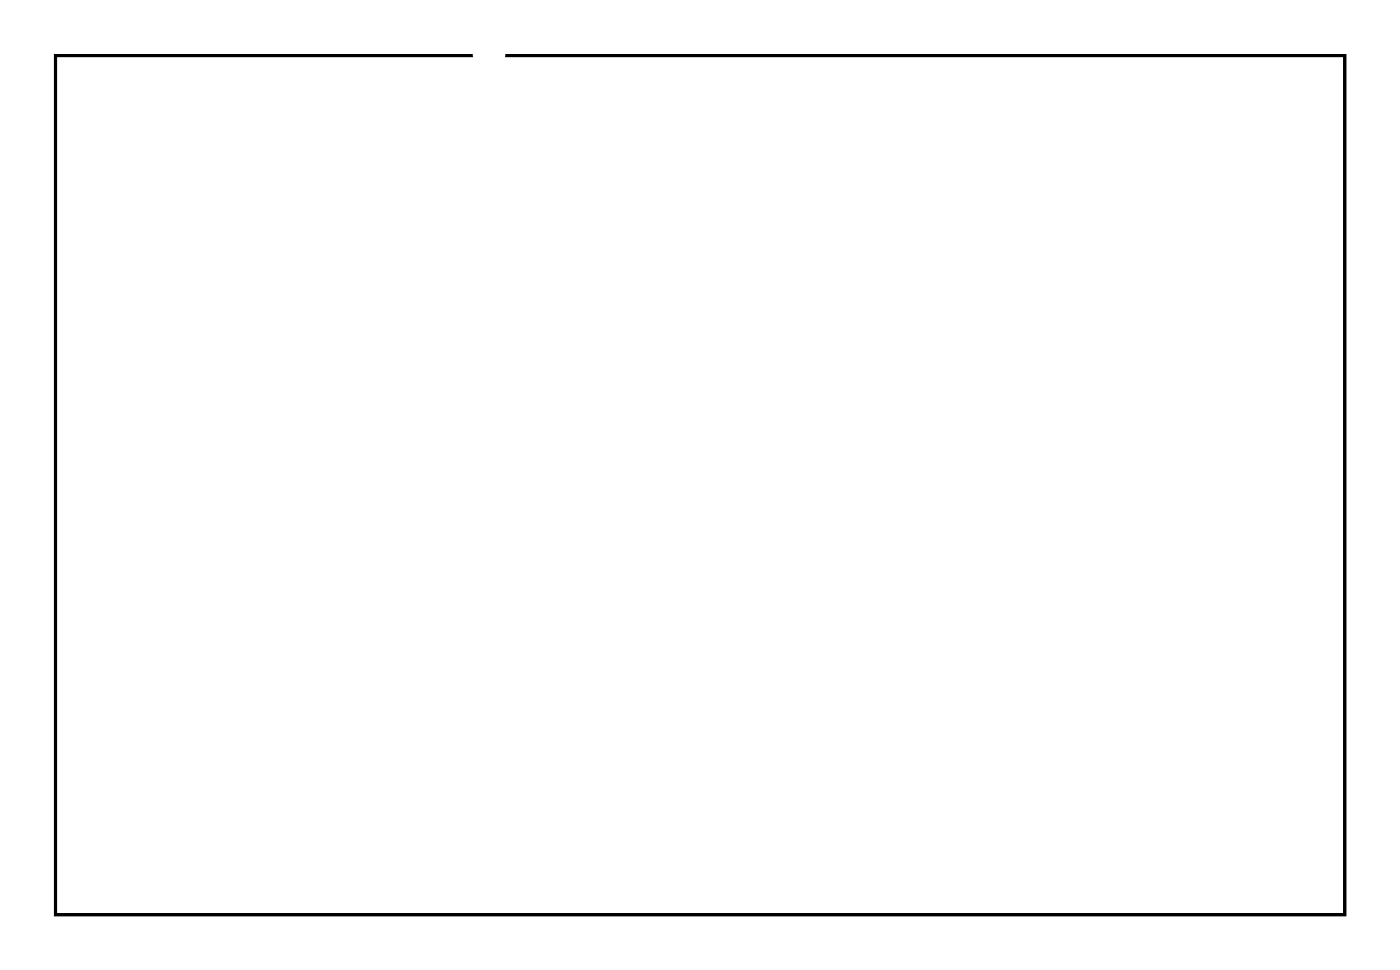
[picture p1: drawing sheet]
<svg xmlns="http://www.w3.org/2000/svg" width="92mm" height="63mm" viewBox="0 0 92 63" stroke-linecap="round" stroke-linejoin="round" font-family="sans-serif">
<path d="M3.6 3.6h84.5v56.3h-84.5z" fill="none" stroke="#000" stroke-width=".2"/>
<path d="M3.6 3.6h84.5v56.3h-84.5zM3.6 3.6v56.3h84.5v-56.3z" fill="#000"/>
<circle cx="32" cy="16.2" r=".72" fill="#fff"/>
<circle cx="32" cy="16.2" r=".72" fill="none" stroke="#fff" stroke-width=".69" stroke-linecap="butt"/>
<circle cx="29.5" cy="16.2" r=".72" fill="#fff"/>
<circle cx="29.5" cy="16.2" r=".72" fill="none" stroke="#fff" stroke-width=".69" stroke-linecap="butt"/>
<circle cx="27" cy="16.2" r=".72" fill="#fff"/>
<circle cx="27" cy="16.2" r=".72" fill="none" stroke="#fff" stroke-width=".69" stroke-linecap="butt"/>
<circle cx="24.4" cy="16.2" r=".72" fill="#fff"/>
<circle cx="24.4" cy="16.2" r=".72" fill="none" stroke="#fff" stroke-width=".69" stroke-linecap="butt"/>
<circle cx="21.9" cy="16.2" r=".72" fill="#fff"/>
<circle cx="21.9" cy="16.2" r=".72" fill="none" stroke="#fff" stroke-width=".69" stroke-linecap="butt"/>
<circle cx="19.3" cy="16.2" r=".72" fill="#fff"/>
<circle cx="19.3" cy="16.2" r=".72" fill="none" stroke="#fff" stroke-width=".69" stroke-linecap="butt"/>
<circle cx="30.4" cy="30.1" r=".72" fill="#fff"/>
<circle cx="30.4" cy="30.1" r=".72" fill="none" stroke="#fff" stroke-width=".69" stroke-linecap="butt"/>
<circle cx="30.4" cy="27.5" r=".72" fill="#fff"/>
<circle cx="30.4" cy="27.5" r=".72" fill="none" stroke="#fff" stroke-width=".69" stroke-linecap="butt"/>
<circle cx="30.4" cy="40.5" r=".72" fill="#fff"/>
<circle cx="30.4" cy="40.5" r=".72" fill="none" stroke="#fff" stroke-width=".69" stroke-linecap="butt"/>
<circle cx="30.4" cy="38" r=".72" fill="#fff"/>
<circle cx="30.4" cy="38" r=".72" fill="none" stroke="#fff" stroke-width=".69" stroke-linecap="butt"/>
<circle cx="33.3" cy="18.8" r=".72" fill="#fff"/>
<circle cx="33.3" cy="18.8" r=".72" fill="none" stroke="#fff" stroke-width=".69" stroke-linecap="butt"/>
<circle cx="33.3" cy="21.3" r=".72" fill="#fff"/>
<circle cx="33.3" cy="21.3" r=".72" fill="none" stroke="#fff" stroke-width=".69" stroke-linecap="butt"/>
<circle cx="33.3" cy="23.9" r=".72" fill="#fff"/>
<circle cx="33.3" cy="23.9" r=".72" fill="none" stroke="#fff" stroke-width=".69" stroke-linecap="butt"/>
<circle cx="33.3" cy="26.4" r=".72" fill="#fff"/>
<circle cx="33.3" cy="26.4" r=".72" fill="none" stroke="#fff" stroke-width=".69" stroke-linecap="butt"/>
<circle cx="33.3" cy="28.9" r=".72" fill="#fff"/>
<circle cx="33.3" cy="28.9" r=".72" fill="none" stroke="#fff" stroke-width=".69" stroke-linecap="butt"/>
<circle cx="33.3" cy="31.5" r=".72" fill="#fff"/>
<circle cx="33.3" cy="31.5" r=".72" fill="none" stroke="#fff" stroke-width=".69" stroke-linecap="butt"/>
<circle cx="33.3" cy="34" r=".72" fill="#fff"/>
<circle cx="33.3" cy="34" r=".72" fill="none" stroke="#fff" stroke-width=".69" stroke-linecap="butt"/>
<circle cx="33.3" cy="36.6" r=".72" fill="#fff"/>
<circle cx="33.3" cy="36.6" r=".72" fill="none" stroke="#fff" stroke-width=".69" stroke-linecap="butt"/>
<circle cx="33.3" cy="39.1" r=".72" fill="#fff"/>
<circle cx="33.3" cy="39.1" r=".72" fill="none" stroke="#fff" stroke-width=".69" stroke-linecap="butt"/>
<circle cx="33.3" cy="41.6" r=".72" fill="#fff"/>
<circle cx="33.3" cy="41.6" r=".72" fill="none" stroke="#fff" stroke-width=".69" stroke-linecap="butt"/>
<circle cx="33.3" cy="44.2" r=".72" fill="#fff"/>
<circle cx="33.3" cy="44.2" r=".72" fill="none" stroke="#fff" stroke-width=".69" stroke-linecap="butt"/>
<circle cx="33.3" cy="46.7" r=".72" fill="#fff"/>
<circle cx="33.3" cy="46.7" r=".72" fill="none" stroke="#fff" stroke-width=".69" stroke-linecap="butt"/>
<circle cx="18.1" cy="46.7" r=".72" fill="#fff"/>
<circle cx="18.1" cy="46.7" r=".72" fill="none" stroke="#fff" stroke-width=".69" stroke-linecap="butt"/>
<circle cx="18.1" cy="44.2" r=".72" fill="#fff"/>
<circle cx="18.1" cy="44.2" r=".72" fill="none" stroke="#fff" stroke-width=".69" stroke-linecap="butt"/>
<circle cx="18.1" cy="41.6" r=".72" fill="#fff"/>
<circle cx="18.1" cy="41.6" r=".72" fill="none" stroke="#fff" stroke-width=".69" stroke-linecap="butt"/>
<circle cx="18.1" cy="39.1" r=".72" fill="#fff"/>
<circle cx="18.1" cy="39.1" r=".72" fill="none" stroke="#fff" stroke-width=".69" stroke-linecap="butt"/>
<circle cx="18.1" cy="36.6" r=".72" fill="#fff"/>
<circle cx="18.1" cy="36.6" r=".72" fill="none" stroke="#fff" stroke-width=".69" stroke-linecap="butt"/>
<circle cx="18.1" cy="34" r=".72" fill="#fff"/>
<circle cx="18.1" cy="34" r=".72" fill="none" stroke="#fff" stroke-width=".69" stroke-linecap="butt"/>
<circle cx="18.1" cy="31.5" r=".72" fill="#fff"/>
<circle cx="18.1" cy="31.5" r=".72" fill="none" stroke="#fff" stroke-width=".69" stroke-linecap="butt"/>
<circle cx="18.1" cy="28.9" r=".72" fill="#fff"/>
<circle cx="18.1" cy="28.9" r=".72" fill="none" stroke="#fff" stroke-width=".69" stroke-linecap="butt"/>
<circle cx="18.1" cy="26.4" r=".72" fill="#fff"/>
<circle cx="18.1" cy="26.4" r=".72" fill="none" stroke="#fff" stroke-width=".69" stroke-linecap="butt"/>
<circle cx="18.1" cy="23.9" r=".72" fill="#fff"/>
<circle cx="18.1" cy="23.9" r=".72" fill="none" stroke="#fff" stroke-width=".69" stroke-linecap="butt"/>
<circle cx="18.1" cy="21.3" r=".72" fill="#fff"/>
<circle cx="18.1" cy="21.3" r=".72" fill="none" stroke="#fff" stroke-width=".69" stroke-linecap="butt"/>
<circle cx="18.1" cy="18.8" r=".72" fill="#fff"/>
<circle cx="18.1" cy="18.8" r=".72" fill="none" stroke="#fff" stroke-width=".69" stroke-linecap="butt"/>
<circle cx="11.7" cy="46.7" r=".7" fill="#fff"/>
<circle cx="11.7" cy="46.7" r=".7" fill="none" stroke="#fff" stroke-width=".76" stroke-linecap="butt"/>
<circle cx="5.2" cy="46.7" r=".7" fill="#fff"/>
<circle cx="5.2" cy="46.7" r=".7" fill="none" stroke="#fff" stroke-width=".76" stroke-linecap="butt"/>
<circle cx="11.7" cy="42.2" r=".7" fill="#fff"/>
<circle cx="11.7" cy="42.2" r=".7" fill="none" stroke="#fff" stroke-width=".76" stroke-linecap="butt"/>
<circle cx="5.2" cy="42.2" r=".7" fill="#fff"/>
<circle cx="5.2" cy="42.2" r=".7" fill="none" stroke="#fff" stroke-width=".76" stroke-linecap="butt"/>
<circle cx="32.3" cy="1" r=".72" fill="#fff"/>
<circle cx="32.3" cy="1" r=".72" fill="none" stroke="#fff" stroke-width=".69" stroke-linecap="butt"/>
<path d="M31.4 .1h1.8v1.8h-1.8zM31.8 1a.51 .51 0 0 0 1 0 .51 .51 0 0 0-1 0z" fill="#fff"/>
<g fill="none" stroke="#fff" stroke-width=".25">
<path d="M31.4 .1h1.8v1.8h-1.8z"/>
<circle cx="32.3" cy="1" r=".51"/>
</g>
<circle cx="32" cy="3.5" r=".72" fill="#fff"/>
<circle cx="32" cy="3.5" r=".72" fill="none" stroke="#fff" stroke-width=".69" stroke-linecap="butt"/>
<circle cx="32.3" cy="6.1" r=".72" fill="#fff"/>
<circle cx="32.3" cy="6.1" r=".72" fill="none" stroke="#fff" stroke-width=".69" stroke-linecap="butt"/>
<circle cx="32" cy="8.6" r=".72" fill="#fff"/>
<circle cx="32" cy="8.6" r=".72" fill="none" stroke="#fff" stroke-width=".69" stroke-linecap="butt"/>
<circle cx="47.5" cy="39.1" r=".72" fill="#fff"/>
<circle cx="47.5" cy="39.1" r=".72" fill="none" stroke="#fff" stroke-width=".69" stroke-linecap="butt"/>
<path d="M46.6 38.2h1.9v1.8h-1.9zM47 39.1a.51 .51 0 0 0 1 0 .51 .51 0 0 0-1 0z" fill="#fff"/>
<g fill="none" stroke="#fff" stroke-width=".25">
<path d="M46.6 38.2h1.9v1.8h-1.9z"/>
<circle cx="47.5" cy="39.1" r=".51"/>
</g>
<circle cx="47.3" cy="41.6" r=".72" fill="#fff"/>
<circle cx="47.3" cy="41.6" r=".72" fill="none" stroke="#fff" stroke-width=".69" stroke-linecap="butt"/>
<circle cx="47.5" cy="44.2" r=".72" fill="#fff"/>
<circle cx="47.5" cy="44.2" r=".72" fill="none" stroke="#fff" stroke-width=".69" stroke-linecap="butt"/>
<circle cx="47.3" cy="46.7" r=".72" fill="#fff"/>
<circle cx="47.3" cy="46.7" r=".72" fill="none" stroke="#fff" stroke-width=".69" stroke-linecap="butt"/>
<path d="M39 15.5h1.4v1.4h-1.4z" fill="#fff"/>
<path d="M39 15.5h1.4v1.4h-1.4z" fill="none" stroke="#fff" stroke-width=".25"/>
<circle cx="39.7" cy="16.2" r=".7" fill="#fff"/>
<circle cx="39.7" cy="16.2" r=".7" fill="none" stroke="#fff" stroke-width=".61" stroke-linecap="butt"/>
<circle cx="39.7" cy="18.8" r=".7" fill="#fff"/>
<circle cx="39.7" cy="18.8" r=".7" fill="none" stroke="#fff" stroke-width=".61" stroke-linecap="butt"/>
<circle cx="39.7" cy="21.3" r=".7" fill="#fff"/>
<circle cx="39.7" cy="21.3" r=".7" fill="none" stroke="#fff" stroke-width=".61" stroke-linecap="butt"/>
<circle cx="39.7" cy="23.9" r=".7" fill="#fff"/>
<circle cx="39.7" cy="23.9" r=".7" fill="none" stroke="#fff" stroke-width=".61" stroke-linecap="butt"/>
<circle cx="39.7" cy="26.4" r=".7" fill="#fff"/>
<circle cx="39.7" cy="26.4" r=".7" fill="none" stroke="#fff" stroke-width=".61" stroke-linecap="butt"/>
<circle cx="39.7" cy="28.9" r=".7" fill="#fff"/>
<circle cx="39.7" cy="28.9" r=".7" fill="none" stroke="#fff" stroke-width=".61" stroke-linecap="butt"/>
<circle cx="39.7" cy="31.5" r=".7" fill="#fff"/>
<circle cx="39.7" cy="31.5" r=".7" fill="none" stroke="#fff" stroke-width=".61" stroke-linecap="butt"/>
<circle cx="47.3" cy="31.5" r=".7" fill="#fff"/>
<circle cx="47.3" cy="31.5" r=".7" fill="none" stroke="#fff" stroke-width=".61" stroke-linecap="butt"/>
<circle cx="47.3" cy="28.9" r=".7" fill="#fff"/>
<circle cx="47.3" cy="28.9" r=".7" fill="none" stroke="#fff" stroke-width=".61" stroke-linecap="butt"/>
<circle cx="47.3" cy="26.4" r=".7" fill="#fff"/>
<circle cx="47.3" cy="26.4" r=".7" fill="none" stroke="#fff" stroke-width=".61" stroke-linecap="butt"/>
<circle cx="47.3" cy="23.9" r=".7" fill="#fff"/>
<circle cx="47.3" cy="23.9" r=".7" fill="none" stroke="#fff" stroke-width=".61" stroke-linecap="butt"/>
<circle cx="47.3" cy="21.3" r=".7" fill="#fff"/>
<circle cx="47.3" cy="21.3" r=".7" fill="none" stroke="#fff" stroke-width=".61" stroke-linecap="butt"/>
<circle cx="47.3" cy="18.8" r=".7" fill="#fff"/>
<circle cx="47.3" cy="18.8" r=".7" fill="none" stroke="#fff" stroke-width=".61" stroke-linecap="butt"/>
<circle cx="47.3" cy="16.2" r=".7" fill="#fff"/>
<circle cx="47.3" cy="16.2" r=".7" fill="none" stroke="#fff" stroke-width=".61" stroke-linecap="butt"/>
<circle cx="75.2" cy="34" r=".72" fill="#fff"/>
<circle cx="75.2" cy="34" r=".72" fill="none" stroke="#fff" stroke-width=".69" stroke-linecap="butt"/>
<circle cx="75.2" cy="31.5" r=".72" fill="#fff"/>
<circle cx="75.2" cy="31.5" r=".72" fill="none" stroke="#fff" stroke-width=".69" stroke-linecap="butt"/>
<circle cx="75.2" cy="28.9" r=".72" fill="#fff"/>
<circle cx="75.2" cy="28.9" r=".72" fill="none" stroke="#fff" stroke-width=".69" stroke-linecap="butt"/>
<circle cx="75.2" cy="26.4" r=".72" fill="#fff"/>
<circle cx="75.2" cy="26.4" r=".72" fill="none" stroke="#fff" stroke-width=".69" stroke-linecap="butt"/>
<circle cx="75.2" cy="23.9" r=".72" fill="#fff"/>
<circle cx="75.2" cy="23.9" r=".72" fill="none" stroke="#fff" stroke-width=".69" stroke-linecap="butt"/>
<circle cx="75.2" cy="21.3" r=".72" fill="#fff"/>
<circle cx="75.2" cy="21.3" r=".72" fill="none" stroke="#fff" stroke-width=".69" stroke-linecap="butt"/>
<circle cx="72.7" cy="35.3" r=".72" fill="#fff"/>
<circle cx="72.7" cy="35.3" r=".72" fill="none" stroke="#fff" stroke-width=".69" stroke-linecap="butt"/>
<circle cx="70.1" cy="35.3" r=".72" fill="#fff"/>
<circle cx="70.1" cy="35.3" r=".72" fill="none" stroke="#fff" stroke-width=".69" stroke-linecap="butt"/>
<circle cx="67.6" cy="35.3" r=".72" fill="#fff"/>
<circle cx="67.6" cy="35.3" r=".72" fill="none" stroke="#fff" stroke-width=".69" stroke-linecap="butt"/>
<circle cx="65.1" cy="35.3" r=".72" fill="#fff"/>
<circle cx="65.1" cy="35.3" r=".72" fill="none" stroke="#fff" stroke-width=".69" stroke-linecap="butt"/>
<circle cx="62.5" cy="35.3" r=".72" fill="#fff"/>
<circle cx="62.5" cy="35.3" r=".72" fill="none" stroke="#fff" stroke-width=".69" stroke-linecap="butt"/>
<circle cx="63.9" cy="32.4" r=".72" fill="#fff"/>
<circle cx="63.9" cy="32.4" r=".72" fill="none" stroke="#fff" stroke-width=".69" stroke-linecap="butt"/>
<circle cx="61.4" cy="32.4" r=".72" fill="#fff"/>
<circle cx="61.4" cy="32.4" r=".72" fill="none" stroke="#fff" stroke-width=".69" stroke-linecap="butt"/>
<circle cx="60" cy="35.3" r=".72" fill="#fff"/>
<circle cx="60" cy="35.3" r=".72" fill="none" stroke="#fff" stroke-width=".69" stroke-linecap="butt"/>
<circle cx="57.4" cy="35.3" r=".72" fill="#fff"/>
<circle cx="57.4" cy="35.3" r=".72" fill="none" stroke="#fff" stroke-width=".69" stroke-linecap="butt"/>
<circle cx="54.9" cy="35.3" r=".72" fill="#fff"/>
<circle cx="54.9" cy="35.3" r=".72" fill="none" stroke="#fff" stroke-width=".69" stroke-linecap="butt"/>
<circle cx="52.4" cy="35.3" r=".72" fill="#fff"/>
<circle cx="52.4" cy="35.3" r=".72" fill="none" stroke="#fff" stroke-width=".69" stroke-linecap="butt"/>
<circle cx="49.8" cy="35.3" r=".72" fill="#fff"/>
<circle cx="49.8" cy="35.3" r=".72" fill="none" stroke="#fff" stroke-width=".69" stroke-linecap="butt"/>
<circle cx="47.3" cy="35.3" r=".72" fill="#fff"/>
<circle cx="47.3" cy="35.3" r=".72" fill="none" stroke="#fff" stroke-width=".69" stroke-linecap="butt"/>
<circle cx="44.7" cy="35.3" r=".72" fill="#fff"/>
<circle cx="44.7" cy="35.3" r=".72" fill="none" stroke="#fff" stroke-width=".69" stroke-linecap="butt"/>
<circle cx="44.7" cy="20" r=".72" fill="#fff"/>
<circle cx="44.7" cy="20" r=".72" fill="none" stroke="#fff" stroke-width=".69" stroke-linecap="butt"/>
<circle cx="47.3" cy="20" r=".72" fill="#fff"/>
<circle cx="47.3" cy="20" r=".72" fill="none" stroke="#fff" stroke-width=".69" stroke-linecap="butt"/>
<circle cx="49.8" cy="20" r=".72" fill="#fff"/>
<circle cx="49.8" cy="20" r=".72" fill="none" stroke="#fff" stroke-width=".69" stroke-linecap="butt"/>
<circle cx="52.4" cy="20" r=".72" fill="#fff"/>
<circle cx="52.4" cy="20" r=".72" fill="none" stroke="#fff" stroke-width=".69" stroke-linecap="butt"/>
<circle cx="54.9" cy="20" r=".72" fill="#fff"/>
<circle cx="54.9" cy="20" r=".72" fill="none" stroke="#fff" stroke-width=".69" stroke-linecap="butt"/>
<circle cx="57.4" cy="20" r=".72" fill="#fff"/>
<circle cx="57.4" cy="20" r=".72" fill="none" stroke="#fff" stroke-width=".69" stroke-linecap="butt"/>
<circle cx="60" cy="20" r=".72" fill="#fff"/>
<circle cx="60" cy="20" r=".72" fill="none" stroke="#fff" stroke-width=".69" stroke-linecap="butt"/>
<circle cx="62.5" cy="20" r=".72" fill="#fff"/>
<circle cx="62.5" cy="20" r=".72" fill="none" stroke="#fff" stroke-width=".69" stroke-linecap="butt"/>
<circle cx="65.1" cy="20" r=".72" fill="#fff"/>
<circle cx="65.1" cy="20" r=".72" fill="none" stroke="#fff" stroke-width=".69" stroke-linecap="butt"/>
<circle cx="67.6" cy="20" r=".72" fill="#fff"/>
<circle cx="67.6" cy="20" r=".72" fill="none" stroke="#fff" stroke-width=".69" stroke-linecap="butt"/>
<circle cx="70.1" cy="20" r=".72" fill="#fff"/>
<circle cx="70.1" cy="20" r=".72" fill="none" stroke="#fff" stroke-width=".69" stroke-linecap="butt"/>
<circle cx="72.7" cy="20" r=".72" fill="#fff"/>
<circle cx="72.7" cy="20" r=".72" fill="none" stroke="#fff" stroke-width=".69" stroke-linecap="butt"/>
</svg>
